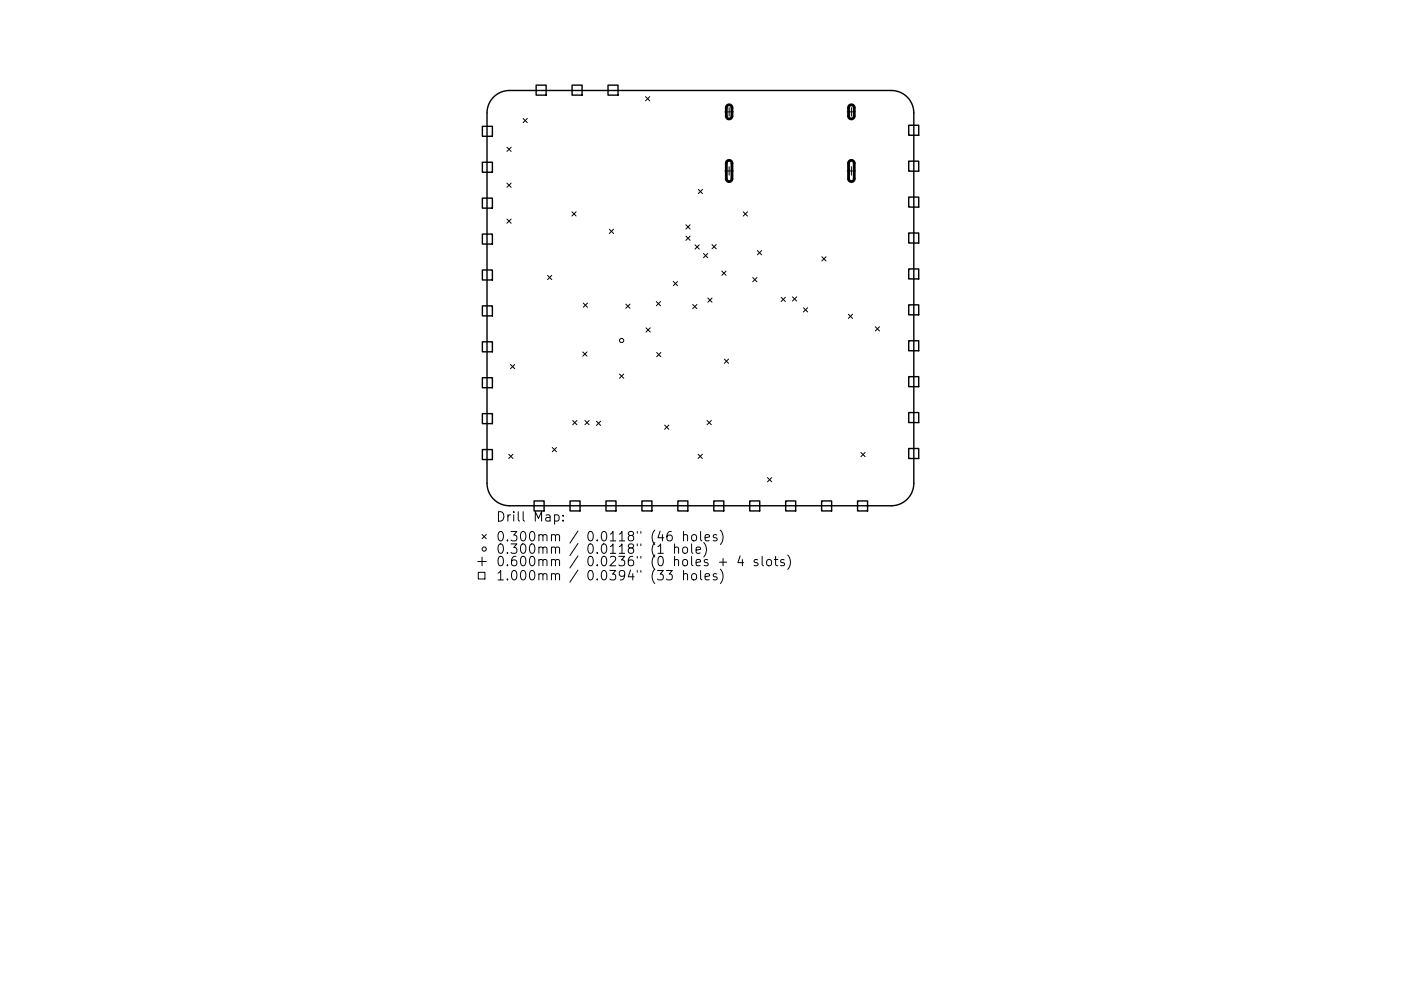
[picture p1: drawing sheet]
<svg xmlns="http://www.w3.org/2000/svg" width="297mm" height="210mm" viewBox="0 0 297 210" stroke-linecap="round" stroke-linejoin="round" font-family="sans-serif">
<defs><g id="words">
<g font-size="2.8">
<text x="105.1" y="110.7">Drill Map:</text>
<text x="105.1" y="114.9">0.300mm / 0.0118&quot; (46 holes)</text>
<text x="105.1" y="117.5">0.300mm / 0.0118&quot; (1 hole)</text>
<text x="105.1" y="120.1">0.600mm / 0.0236&quot; (0 holes + 4 slots)</text>
<text x="105.1" y="123.1">1.000mm / 0.0394&quot; (33 holes)</text>
</g>
</g></defs>
<g fill="none" stroke="#000" stroke-width=".3">
<path d="M113.7 18.1h2.1v2.1h-2.1zM121.3 18.1h2.1v2.1h-2.1zM128.9 18.1h2.1v2.1h-2.1zM102.3 26.8h2.1v2.1h-2.1zM102.3 34.4h2.1v2.1h-2.1zM104.7 20.6a4.8 4.8 0 0 1 3.3-1.4h81a4.8 4.8 0 0 1 4.7 4.8v78.5a4.8 4.8 0 0 1-4.7 4.8h-81a4.8 4.8 0 0 1-4.7-4.8v-78.5a4.8 4.8 0 0 1 1.4-3.4zM192.7 26.6h2.1v2.1h-2.1zM192.7 34.2h2.1v2.1h-2.1zM102.3 42h2.1v2.2h-2.1zM102.3 49.7h2.1v2.1h-2.1zM102.3 57.3h2.1v2.1h-2.1zM192.7 41.8h2.1v2.1h-2.1z"/>
<path d="M192.7 49.4h2.1v2.2h-2.1zM192.7 57.1h2.1v2.1h-2.1zM102.3 64.9h2.1v2.1h-2.1zM102.3 72.5h2.1v2.1h-2.1zM192.7 64.7h2.1v2.1h-2.1zM192.7 72.3h2.1v2.1h-2.1zM192.7 79.9h2.1v2.1h-2.1zM102.3 80.1h2.1v2.2h-2.1zM102.3 87.8h2.1v2.1h-2.1zM102.3 95.4h2.1v2.1h-2.1zM192.7 87.5h2.1v2.2h-2.1zM192.7 95.2h2.1v2.1h-2.1z"/>
<path d="M113.2 106.3h2.2v2.1h-2.2zM120.9 106.3h2.1v2.1h-2.1zM128.5 106.3h2.1v2.1h-2.1zM136.1 106.3h2.1v2.1h-2.1zM143.7 106.3h2.1v2.1h-2.1zM151.3 106.3h2.2v2.1h-2.2zM159 106.3h2.1v2.1h-2.1zM166.6 106.3h2.1v2.1h-2.1zM174.2 106.3h2.1v2.1h-2.1zM181.8 106.3h2.1v2.1h-2.1z"/>
</g>
<g fill="none" stroke="#000" stroke-width=".21">
<path d="M107.5 31.2l.9 .9M107.5 38.8l.9 .9M108.4 31.2l-.9 .9M108.4 38.8l-.9 .9M110.9 25.1l.9 .9M111.8 25.1l-.9 .9M136.9 20.5l.9 .9M137.8 20.5l-.9 .9M153.7 23.7h1.8M153.7 36.3h1.8M154.6 22.8v1.8M154.6 35.4v1.8"/>
<path d="M179.6 23.7h1.8M179.6 36.3h1.8M180.5 22.8v1.8M180.5 35.4v1.8M107.5 46.5l.9 .9M108.4 46.5l-.9 .9M116.1 58.4l.9 .9M117 58.4l-.9 .9M121.2 44.9l.9 .9M122.1 44.9l-.9 .9M129.2 48.6l.9 .9M130.1 48.6l-.9 .9"/>
<path d="M142.8 59.7l.9 .9M143.7 59.7l-.9 .9M145.4 47.7l.9 .9M145.4 50.1l.9 .9M146.3 47.7l-.9 .9M146.3 50.1l-.9 .9M147.4 52l.9 .9M148.1 40.2l.9 .9M148.3 52l-.9 .9M149 40.2l-.9 .9M149.2 53.8l.9 .9M150.1 53.8l-.9 .9"/>
<path d="M151 51.9l.9 .9M151.9 51.9l-.9 .9M153 57.5l.9 .9M153.9 57.5l-.9 .9M157.6 44.9l.9 .9M158.5 44.9l-.9 .9M159.6 58.9l.9 .9M160.5 58.9l-.9 .9M160.6 53.2l.9 .9M161.5 53.2l-.9 .9M174.2 54.5l.9 .9M175.1 54.5l-.9 .9"/>
<path d="M108.2 77.3l.9 .9M109.1 77.3l-.9 .9M123.6 74.7l.9 .9M123.7 64.3l.9 .9M124.5 74.7l-.9 .9M124.6 64.3l-.9 .9M131.3 79.4l.9 .9M132.2 79.4l-.9 .9M132.7 64.5l.9 .9M133.6 64.5l-.9 .9M137 69.6l.9 .9M137.9 69.6l-.9 .9"/>
<path d="M139.2 64l.9 .9M139.2 74.8l.9 .9M140.1 64l-.9 .9M140.1 74.8l-.9 .9M146.9 64.6l.9 .9M147.8 64.6l-.9 .9M150.1 63.2l.9 .9M151 63.2l-.9 .9M153.6 76.2l.9 .9M154.5 76.2l-.9 .9M165.6 63.1l.9 .9M166.5 63.1l-.9 .9"/>
<path d="M168 63l.9 .9M168.9 63l-.9 .9M170.3 65.3l.9 .9M171.2 65.3l-.9 .9M179.9 66.7l.9 .9M180.8 66.7l-.9 .9M185.6 69.3l.9 .9M186.5 69.3l-.9 .9M107.9 96.4l.9 .9M108.8 96.4l-.9 .9M117.1 94.9l.9 .9M118 94.9l-.9 .9"/>
<path d="M121.4 89.2l.9 .9M122.3 89.2l-.9 .9M124 89.2l.9 .9M124.9 89.2l-.9 .9M126.4 89.4l.9 .9M127.3 89.4l-.9 .9M140.9 90.2l.9 .9M141.8 90.2l-.9 .9M148 96.4l.9 .9M148.9 96.4l-.9 .9M149.9 89.2l.9 .9M150.8 89.2l-.9 .9"/>
<path d="M182.5 96l.9 .9M183.4 96l-.9 .9M101.3 119.1h1.8M102.2 113.4l.9 .9M102.2 118.2v1.8M103.1 113.4l-.9 .9M117.6 109.3l.6-.1 .3 .4v.6l-.1 .3h-.8M119.4 110.4v.2M119.4 109.3v.2M139.5 116l.6-.6v2M142.4 112.8a.79 .79 0 0 0-1 .8v.8l.2 .3 .6 .1 .2-.2 .1-.7-.1-.3-.6-.1-.4 .4M143 116.3a.5 .5 0 0 1 .9 .1v1"/>
<path d="M143 115.4v2M144.8 116.3l.3-.2 .6 .2 .1 .7-.2 .3-.5 .1-.3-.2zM144.9 113.6l.3-.2 .5 .1 .1 1.3M144.9 112.8v2M146.6 115.4v1.7l.3 .3M146.7 113.6a.54 .54 0 0 1 .6-.2 .54 .54 0 0 1 .4 .4l-.1 .8a.54 .54 0 0 1-.5 .2 .54 .54 0 0 1-.5-.4zM147.6 116.7l.9-.2-.1-.3-.5-.1-.3 .3 .1 .9h.7M148.5 112.8v1.7l.3 .3M149.2 115.1a2.29 2.29 0 0 1 0 3.1M149.5 114.1l.9-.2v-.4l-.6-.1-.3 .3 .1 1h.8M152 113.5l-.5-.1-.3 .3 .1 .3 .7 .2v.5h-.8M152.5 119.3h1.6"/>
<path d="M152.7 112.5a2.29 2.29 0 0 1 0 3M153.3 118.5v1.5M156.9 117.9l-.5 1.5h1.3M157.4 118.7v1.3M160.6 118.8l-.4-.1-.3 .3 .1 .3 .6 .2v.4h-.7M161.6 118v1.8l.3 .2M162.6 118.9a.54 .54 0 0 1 .6-.2 .54 .54 0 0 1 .4 .4l-.1 .7a.54 .54 0 0 1-.5 .2 .54 .54 0 0 1-.5-.3zM162.7 101.3l.9 .9M163.6 101.3l-.9 .9M164.2 118.7h.7M164.4 118v1.8l.1 .1 .4 .1M166.3 118.8l-.5-.1-.3 .3 .1 .3 .7 .2v.4h-.8"/>
<path d="M167 117.8a2.29 2.29 0 0 1 0 3M101.4 121.4h1.4v1.4h-1.4zM141.3 121h1.2l-.6 .8a.54 .54 0 0 1 .6 .4v.5l-.1 .2-.8 .1-.3-.2M144.9 121.9l.3-.2 .5 .1 .1 1.2M144.9 121v2M146.7 121.9a.54 .54 0 0 1 .6-.2 .54 .54 0 0 1 .4 .4l-.1 .7a.54 .54 0 0 1-.5 .2 .54 .54 0 0 1-.5-.3zM148.5 121v1.8l.3 .2M149.5 122.4l.9-.2v-.4l-.6-.1-.3 .3 .1 .9h.8M152 121.8l-.5-.1-.3 .3 .1 .3 .7 .2v.4h-.8M152.7 120.8a2.29 2.29 0 0 1 0 3"/>
<circle cx="131.8" cy="72.2" r=".45"/>
<circle cx="102.7" cy="116.5" r=".45"/>
</g>
<path d="M154.2 22.4l.5-.1 .5 .4v2l-.2 .4-.3 .1-.5-.1-.2-.4v-1.9zM154.2 34.2l.6-.1 .4 .5v3.4l-.2 .3-.4 .2-.4-.1-.2-.4v-3.4zM180.1 22.4l.6-.1 .4 .4v2l-.2 .4-.3 .1-.4-.1-.3-.4v-1.9zM180.1 34.2l.6-.1 .4 .5v3.4l-.2 .3-.3 .2-.5-.1-.2-.4v-3.4z" fill="none" stroke="#000" stroke-width=".6"/>
<use href="#words"/>
</svg>
